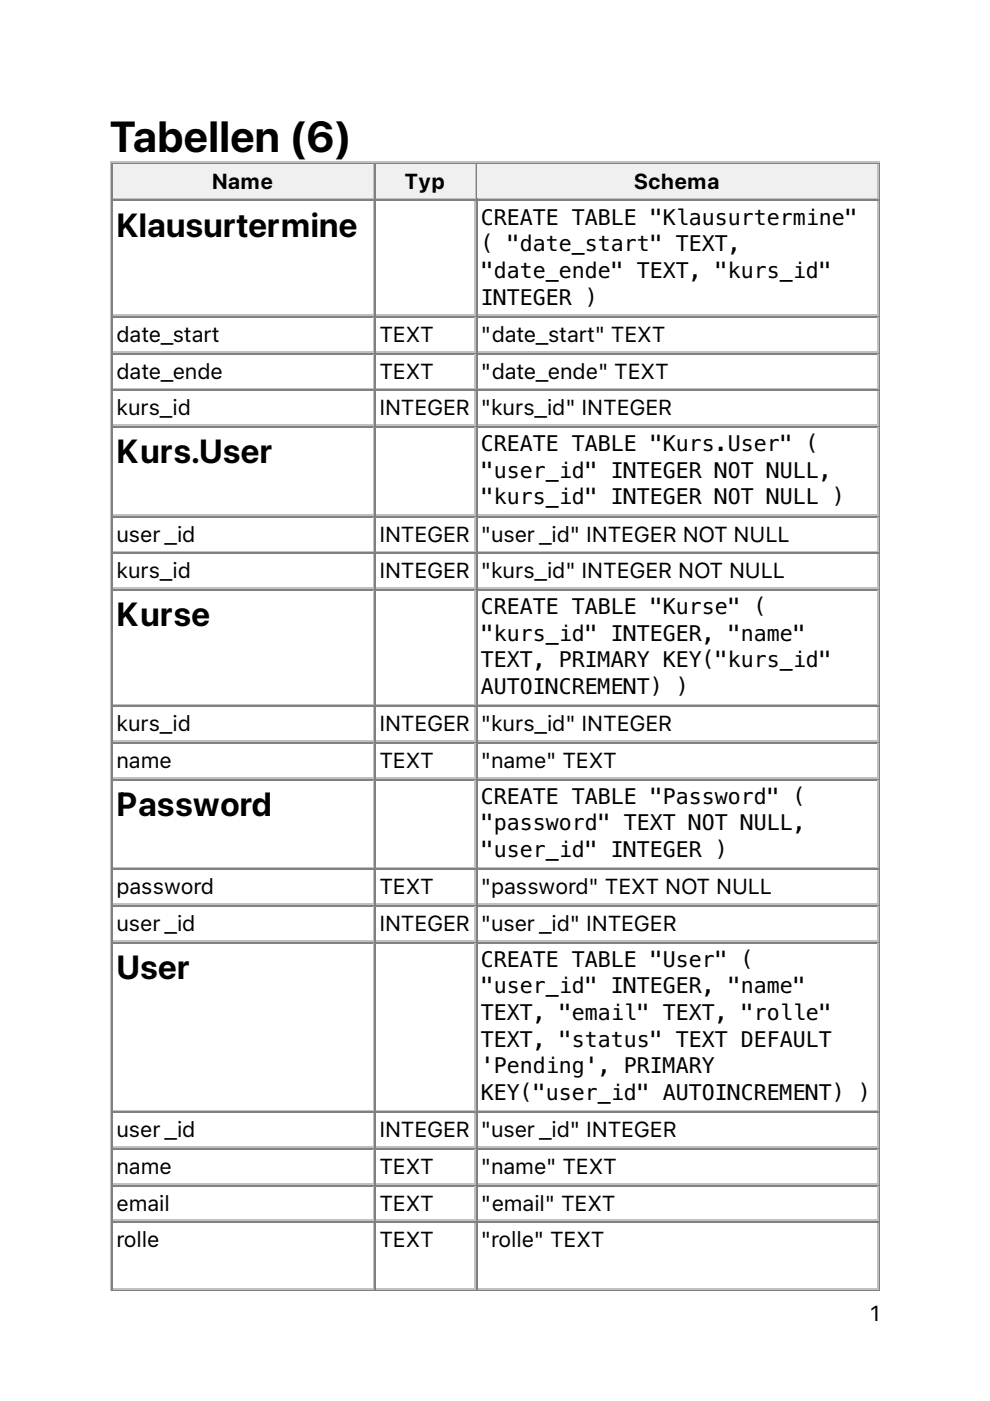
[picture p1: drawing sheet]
<svg xmlns="http://www.w3.org/2000/svg" width="210mm" height="297mm" viewBox="0 0 210 297" stroke-linecap="round" stroke-linejoin="round" font-family="sans-serif">
<defs><g id="words">
<text font-size="9.2" x="23.3" y="32.1">Tabellen (6)</text>
<g font-size="7.1">
<text x="24.7" y="50.2">Klausurtermine</text>
<text x="24.7" y="98.2">Kurs.User</text>
<text x="24.7" y="132.8">Kurse</text>
<text x="24.7" y="173">Password</text>
<text x="24.7" y="207.5">User</text>
</g>
<g font-size="4.6">
<text x="45" y="40.1">Name</text>
<text x="85.8" y="40.1">Typ</text>
<text x="134.5" y="40.1">Schema</text>
<text x="102" y="47.6">CREATE TABLE &quot;Klausurtermine&quot;</text>
<text x="102" y="53.3">( &quot;date_start&quot; TEXT,</text>
<text x="102" y="58.9">&quot;date_ende&quot; TEXT, &quot;kurs_id&quot;</text>
<text x="102" y="64.6">INTEGER )</text>
<text x="24.7" y="72.5">date_start</text>
<text x="80.4" y="72.5">TEXT</text>
<text x="102" y="72.5">&quot;date_start&quot; TEXT</text>
<text x="24.7" y="80.3">date_ende</text>
<text x="80.4" y="80.3">TEXT</text>
<text x="102" y="80.3">&quot;date_ende&quot; TEXT</text>
<text x="24.7" y="88">kurs_id</text>
<text x="80.4" y="88">INTEGER</text>
<text x="102" y="88">&quot;kurs_id&quot; INTEGER</text>
<text x="102" y="95.6">CREATE TABLE &quot;Kurs.User&quot; (</text>
<text x="102" y="101.3">&quot;user_id&quot; INTEGER NOT NULL,</text>
<text x="102" y="106.9">&quot;kurs_id&quot; INTEGER NOT NULL )</text>
<text x="24.7" y="114.9">user _id</text>
<text x="80.4" y="114.9">INTEGER</text>
<text x="102" y="114.9">&quot;user _id&quot; INTEGER NOT NULL</text>
<text x="24.7" y="122.6">kurs_id</text>
<text x="80.4" y="122.6">INTEGER</text>
<text x="102" y="122.6">&quot;kurs_id&quot; INTEGER NOT NULL</text>
<text x="102" y="130.2">CREATE TABLE &quot;Kurse&quot; (</text>
<text x="102" y="135.8">&quot;kurs_id&quot; INTEGER, &quot;name&quot;</text>
<text x="102" y="141.5">TEXT, PRIMARY KEY(&quot;kurs_id&quot;</text>
<text x="102" y="147.1">AUTOINCREMENT) )</text>
<text x="24.7" y="155.1">kurs_id</text>
<text x="80.4" y="155.1">INTEGER</text>
<text x="102" y="155.1">&quot;kurs_id&quot; INTEGER</text>
<text x="24.7" y="162.8">name</text>
<text x="80.4" y="162.8">TEXT</text>
<text x="102" y="162.8">&quot;name&quot; TEXT</text>
<text x="102" y="170.4">CREATE TABLE &quot;Password&quot; (</text>
<text x="102" y="176.1">&quot;password&quot; TEXT NOT NULL,</text>
<text x="102" y="181.7">&quot;user_id&quot; INTEGER )</text>
<text x="24.7" y="189.6">password</text>
<text x="80.4" y="189.6">TEXT</text>
<text x="102" y="189.6">&quot;password&quot; TEXT NOT NULL</text>
<text x="24.7" y="197.4">user _id</text>
<text x="80.4" y="197.4">INTEGER</text>
<text x="102" y="197.4">&quot;user _id&quot; INTEGER</text>
<text x="102" y="205">CREATE TABLE &quot;User&quot; (</text>
<text x="102" y="210.6">&quot;user_id&quot; INTEGER, &quot;name&quot;</text>
<text x="102" y="216.3">TEXT, &quot;email&quot; TEXT, &quot;rolle&quot;</text>
<text x="102" y="221.9">TEXT, &quot;status&quot; TEXT DEFAULT</text>
<text x="102" y="227.6">'Pending', PRIMARY</text>
<text x="102" y="233.2">KEY(&quot;user_id&quot; AUTOINCREMENT) )</text>
<text x="24.7" y="241.1">user _id</text>
<text x="80.4" y="241.1">INTEGER</text>
<text x="102" y="241.1">&quot;user _id&quot; INTEGER</text>
<text x="24.7" y="248.9">name</text>
<text x="80.4" y="248.9">TEXT</text>
<text x="102" y="248.9">&quot;name&quot; TEXT</text>
<text x="24.7" y="256.7">email</text>
<text x="80.4" y="256.7">TEXT</text>
<text x="102" y="256.7">&quot;email&quot; TEXT</text>
<text x="24.7" y="264.4">rolle</text>
<text x="80.4" y="264.4">TEXT</text>
<text x="102" y="264.4">&quot;rolle&quot; TEXT</text>
<text x="184.5" y="280.1">1</text>
</g>
</g></defs>
<path d="M23.5 34.2v239.6M23.6 34.4h163M79.2 34.9v7.1M24 42.2h55.4" fill="none" stroke="#c0c0c0" stroke-width=".35"/>
<path d="M23.8 34.6v7.7M24 34.7h55.4M186.4 34.6v238.8M23.6 273.6h163" fill="none" stroke="#808080" stroke-width=".35"/>
<g fill="#f0f0f0">
<path d="M24 34.9h55v7.1h-55z"/>
<path d="M44.8 35.6h13.4v5.7h-13.4z"/>
</g>
<path d="M79.6 34.6v7.7M79.7 34.7h21.2" fill="none" stroke="#808080" stroke-width=".35"/>
<path d="M100.7 34.9v7.1M79.7 42.2h21.2" fill="none" stroke="#c0c0c0" stroke-width=".35"/>
<g fill="#f0f0f0">
<path d="M79.7 34.9h20.8v7.1h-20.8z"/>
<path d="M85.7 35.6h8.8v5.7h-8.8z"/>
</g>
<path d="M101.1 34.6v7.7M101.2 34.7h85.1" fill="none" stroke="#808080" stroke-width=".35"/>
<path d="M186.1 34.9v7.1M101.2 42.2h85.1" fill="none" stroke="#c0c0c0" stroke-width=".35"/>
<g fill="#f0f0f0">
<path d="M101.2 34.9h84.7v7.1h-84.7z"/>
<path d="M134.4 35.6h18.4v5.7h-18.4z"/>
</g>
<g fill="none" stroke="#808080" stroke-width=".35">
<path d="M23.8 42.3v231.1M24 42.5h55.4M79.6 42.3v231.1M79.7 42.5h21.2M101.1 42.3v231.1M101.2 42.5h85.1M24 67.2h55.4M24 75h55.4M79.7 67.2h21.2M79.7 75h21.2M101.2 67.2h85.1M101.2 75h85.1"/>
<path d="M24 82.7h55.4M24 90.5h55.4M79.7 82.7h21.2M79.7 90.5h21.2M101.2 82.7h85.1M101.2 90.5h85.1M24 109.5h55.4M24 117.3h55.4M79.7 109.5h21.2M79.7 117.3h21.2M101.2 109.5h85.1M101.2 117.3h85.1"/>
<path d="M24 125.1h55.4M79.7 125.1h21.2M101.2 125.1h85.1M24 149.8h55.4M24 157.5h55.4M79.7 149.8h21.2M79.7 157.5h21.2M101.2 149.8h85.1M101.2 157.5h85.1M24 165.3h55.4M79.7 165.3h21.2M101.2 165.3h85.1"/>
<path d="M24 184.3h55.4M24 192.1h55.4M24 199.8h55.4M79.7 184.3h21.2M79.7 192.1h21.2M79.7 199.8h21.2M101.2 184.3h85.1M101.2 192.1h85.1M101.2 199.8h85.1M24 235.8h55.4M79.7 235.8h21.2M101.2 235.8h85.1"/>
<path d="M24 243.6h55.4M24 251.4h55.4M24 259.1h55.4M79.7 243.6h21.2M79.7 251.4h21.2M79.7 259.1h21.2M101.2 243.6h85.1M101.2 251.4h85.1M101.2 259.1h85.1"/>
</g>
<g fill="none" stroke="#c0c0c0" stroke-width=".35">
<path d="M79.2 42.7v24M100.7 42.7v24M186.1 42.7v24M24 66.9h55.4M24 74.6h55.4M79.2 67.4v7M79.2 75.1v7.1M79.7 66.9h21.2M79.7 74.6h21.2M100.7 67.4v7M100.7 75.1v7.1M101.2 66.9h85.1"/>
<path d="M101.2 74.6h85.1M186.1 67.4v7M186.1 75.1v7.1M24 82.4h55.4M24 90.1h55.4M79.2 82.9v7.1M79.2 90.7v18.3M79.7 82.4h21.2M79.7 90.1h21.2M100.7 82.9v7.1M100.7 90.7v18.3M101.2 82.4h85.1"/>
<path d="M101.2 90.1h85.1M186.1 82.9v7.1M186.1 90.7v18.3M24 109.2h55.4M24 116.9h55.4M79.2 109.7v7.1M79.2 117.5v7M79.7 109.2h21.2M79.7 116.9h21.2M100.7 109.7v7.1M100.7 117.5v7M101.2 109.2h85.1"/>
<path d="M101.2 116.9h85.1M186.1 109.7v7.1M186.1 117.5v7M24 124.7h55.4M79.2 125.2v24M79.7 124.7h21.2M100.7 125.2v24M101.2 124.7h85.1M186.1 125.2v24M24 149.4h55.4M24 157.2h55.4M79.2 149.9v7.1"/>
<path d="M79.2 157.7v7M79.7 149.4h21.2M79.7 157.2h21.2M100.7 149.9v7.1M100.7 157.7v7M101.2 149.4h85.1M101.2 157.2h85.1M186.1 149.9v7.1M186.1 157.7v7M24 164.9h55.4M79.2 165.5v18.3M79.7 164.9h21.2"/>
<path d="M100.7 165.5v18.3M101.2 164.9h85.1M186.1 165.5v18.3M24 184h55.4M24 191.7h55.4M24 199.5h55.4M79.2 184.5v7.1M79.2 192.3v7M79.7 184h21.2M79.7 191.7h21.2M79.7 199.5h21.2M100.7 184.5v7.1"/>
<path d="M100.7 192.3v7M101.2 184h85.1M101.2 191.7h85.1M101.2 199.5h85.1M186.1 184.5v7.1M186.1 192.3v7M79.2 200v35.3M100.7 200v35.3M186.1 200v35.3M24 235.5h55.4M79.2 236v7.1M79.7 235.5h21.2"/>
<path d="M100.7 236v7.1M101.2 235.5h85.1M186.1 236v7.1M24 243.2h55.4M24 251h55.4M24 258.8h55.4M79.2 243.8v7M79.2 251.5v7.1M79.2 259.3v13.7M79.7 243.2h21.2M79.7 251h21.2M79.7 258.8h21.2"/>
<path d="M100.7 243.8v7M100.7 251.5v7.1M100.7 259.3v13.7M101.2 243.2h85.1M101.2 251h85.1M101.2 258.8h85.1M186.1 243.8v7M186.1 251.5v7.1M186.1 259.3v13.7M24 273.2h55.4M79.7 273.2h21.2M101.2 273.2h85.1"/>
</g>
<use href="#words"/>
</svg>
